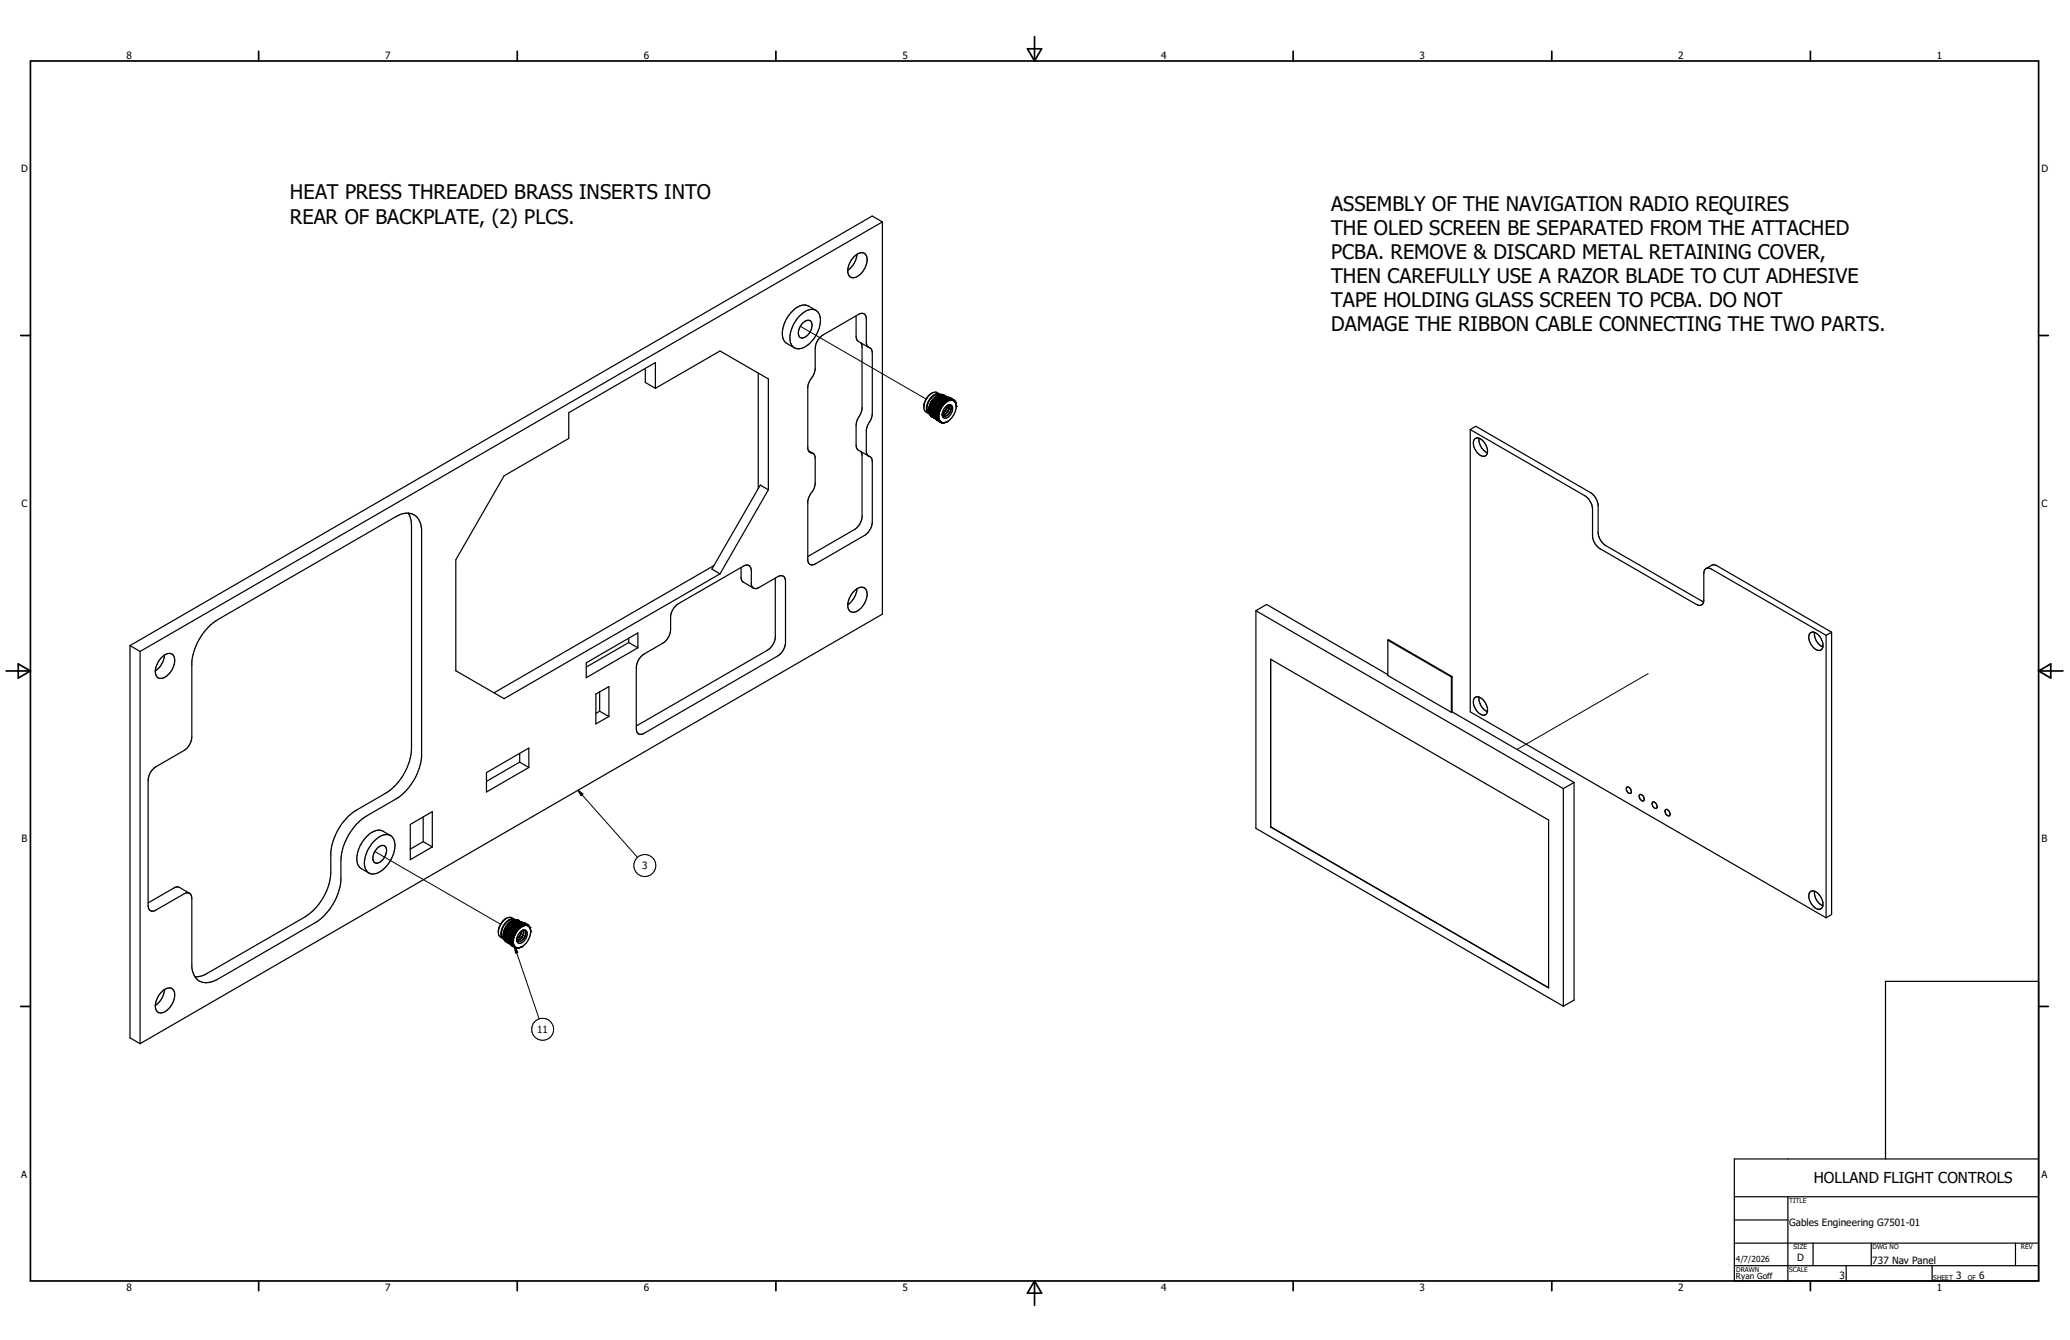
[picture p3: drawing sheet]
<svg xmlns="http://www.w3.org/2000/svg" width="432mm" height="279mm" viewBox="0 0 432 279" stroke-linecap="round" stroke-linejoin="round" font-family="sans-serif">
<defs><g id="words">
<g font-size="4.2">
<text x="60.5" y="41.6">HEAT PRESS THREADED BRASS INSERTS INTO</text>
<text x="60.5" y="46.6">REAR OF BACKPLATE, (2) PLCS.</text>
<text x="277.7" y="43.9">ASSEMBLY OF THE NAVIGATION RADIO REQUIRES</text>
<text x="277.7" y="48.9">THE OLED SCREEN BE SEPARATED FROM THE ATTACHED</text>
<text x="277.7" y="54">PCBA. REMOVE &amp; DISCARD METAL RETAINING COVER,</text>
<text x="277.7" y="59">THEN CAREFULLY USE A RAZOR BLADE TO CUT ADHESIVE</text>
<text x="277.7" y="64">TAPE HOLDING GLASS SCREEN TO PCBA. DO NOT</text>
<text x="277.7" y="69">DAMAGE THE RIBBON CABLE CONNECTING THE TWO PARTS.</text>
</g>
<text font-size="3.1" x="378.3" y="246.7">HOLLAND FLIGHT CONTROLS</text>
<g font-size="2.1">
<text x="26.4" y="12.2">8</text>
<text x="80.3" y="12.2">7</text>
<text x="134.3" y="12.2">6</text>
<text x="188.3" y="12.2">5</text>
<text x="242.2" y="12.2">4</text>
<text x="296.1" y="12.2">3</text>
<text x="350.1" y="12.2">2</text>
<text x="404" y="12.2">1</text>
<text x="4.4" y="35.8">D</text>
<text x="425.8" y="35.8">D</text>
<text x="4.5" y="105.7">C</text>
<text x="425.9" y="105.7">C</text>
<text x="4.5" y="175.6">B</text>
<text x="425.9" y="175.6">B</text>
<text x="133.9" y="181.2">3</text>
<text x="112.1" y="215.4">11</text>
<text x="4.4" y="245.6">A</text>
<text x="425.9" y="245.6">A</text>
<text x="373.2" y="255.7">Gables Engineering G7501-01</text>
<text x="374.9" y="262.9">D</text>
<text x="390.6" y="263.6">737 Nav Panel</text>
<text x="26.4" y="269.1">8</text>
<text x="80.3" y="269.1">7</text>
<text x="134.3" y="269.1">6</text>
<text x="188.3" y="269.1">5</text>
<text x="242.2" y="269.1">4</text>
<text x="296.1" y="269.1">3</text>
<text x="350.1" y="269.1">2</text>
<text x="383.7" y="266.8">3</text>
<text x="404" y="269.1">1</text>
<text x="408.1" y="266.8">3</text>
<text x="412.9" y="266.8">6</text>
</g>
<g font-size="1.7">
<text x="362.1" y="263.2">4/7/2026</text>
<text x="362.1" y="266.7">Ryan Goff</text>
</g>
<g font-size="1.4">
<text x="373.2" y="250.8">TITLE</text>
<text x="374.2" y="260.5">SIZE</text>
<text x="390.6" y="260.5">DWG NO</text>
<text x="421.6" y="260.4">REV</text>
<text x="362.2" y="265.1">DRAWN</text>
<text x="373.2" y="265.2">SCALE</text>
<text x="403.3" y="266.8">SHEET</text>
<text x="410.5" y="266.8">OF</text>
</g>
</g></defs>
<g fill="none" stroke="#000" stroke-width=".21">
<path d="M167 68l26.2 15.2M343.8 140.5l-27.3 15.8M78.2 177.6l26.2 15.1M120.6 164.8l12.4 14M120.6 164.8l1 .7-.4 .4zM107.4 197.4l5.1 15M107.4 197.4l.6 1.2-.5 .1z"/>
<circle cx="134.5" cy="180.5" r="2.29"/>
<circle cx="113.2" cy="214.6" r="2.29"/>
</g>
<g fill="none" stroke="#000" stroke-width=".25">
<path d="M178.1 53.6a1.76 1.76 0 0 1 2.4-.6 3.5 3.5 0 0 1-1.2 4.3 1.44 1.44 0 0 1-2.2 .1 3.8 3.8 0 0 1 1-3.8zM178.8 53a4.5 4.5 0 0 1-1.9 3.3M184.1 46.3v81.8l-154.9 89.5M184.1 46.3l-154.9 89.5M184.1 46.3l-2.2-1.3-154.8 89.6M134.6 76.8v2.9l2.1 1.3M158.2 77.8v24.1M166.8 65.9a3.1 3.1 0 0 1 3.3-1.2 2.75 2.75 0 0 1 .9 3.4 6.1 6.1 0 0 1-4.2 4.6 2.05 2.05 0 0 1-2-2.7 7.4 7.4 0 0 1 2-4.1zM167.6 67.2a1 1 0 0 1 1.4-.3 1 1 0 0 1 .3 1.3 2.32 2.32 0 0 1-2.3 2.2 2.06 2.06 0 0 1 .3-2.9zM170.2 64.7l-1.6-.9a3.2 3.2 0 0 0-3.5 1.3 6.1 6.1 0 0 0-1.7 5.7l.7 .8 1.6 .9M178.6 65.8l.1 4.9 .4 .5 2.1 1.2M179.5 71.5l.3 .7v13l-.1 .7-.9 1.6-.2 .7v4.6l.3 1 2.3 1.3"/>
<path d="M181.2 72.4l-.3-.3-.2-.5v-5.3a.97 .97 0 0 0-.6-.9 .97 .97 0 0 0-1 .2l-7.8 4.5a3.6 3.6 0 0 0-1.2 2.5v4.4l-.4 1.2-1 1.8-.2 .7v12.8l.2 .5M181.2 72.4l.5 .3 .3 .7v13l-.2 .7-.7 1.4-.4 1.2v4.5a1.17 1.17 0 0 0 .9 1.1l.4 .8-.1 13.4a3.7 3.7 0 0 1-1.4 2l-10.4 6.1a.96 .96 0 0 1-1 .1 .96 .96 0 0 1-.6-.9v-12.2l.4-1.2 1-1.8 .2-.7v-5.5l-.4-.8-1-.6M136.7 81v-5.4l-18.1 10.5v5.3l-13.4 7.8-10.1 17.5v23.2l10.1 5.8 45-26M136.7 81l13.5-7.8 10.1 5.8v23.1M168.7 94l.4 .4 .5 .1M179.5 94.1l.3 .8v12.9l-.3 1.2-1.1 1.3-9.9 5.7M192.7 84.3a1.5 1.5 0 0 0 1 2M192.8 84.1l-.1 .5M193 83.7l-.2 .5M193.5 82.8l-.6 1.1M193.7 86.3h.2M193.8 85.3h.1"/>
<path d="M193.8 85.8v.4M193.8 85.8l1 1.2M193.8 85.3v.1M193.8 85.3l.1 .2M193.8 86.2h.1M193.8 86.2l1.2 1.1M193.8 84.8v.5M193.8 84.8h.1M193.8 84.8l.2 .4M193.9 84.8v.2M193.9 85.5l.3 .6M193.9 85.5l.1 .2"/>
<path d="M193.9 86.2v.3M193.9 84.8h.1M193.9 86.5l.5 .4M193.9 85l.3 .6M194 84.4l-.1 .4M194 84.4l.2 .7M194 84.3v.1M194 84.3l.2 .6M194.1 85.8l.1 .2M194.1 82.2l-.6 .6M194.1 86.6v.1M194.1 86.7h.1"/>
<path d="M194.1 86.7l.6 .4M194.1 84.7l.1 .2M194.2 85.6l.1 .2M194.2 86l.5 .7M194.2 86.1l.3 .4M194.2 86.7l.7 .5M194.2 84.9l.1 .2M194.2 83.9l-.1 .4M194.2 83.9l.5 1.7M194.2 85.1l.4 .7M194.3 85.1l.3 .8M194.3 85.8l.2 .3"/>
<path d="M194.3 85.8l.2 .4M194.3 83.8h.1M194.3 83.8l-.1 .1M194.3 83.8l.4 1.6M194.4 82l-.9 .8M194.4 82l.7-.2 1 .4M194.4 86.9l.5 .3M194.4 82h-.1M194.5 86.1l.1 .2M194.5 83.5l-.2 .3M194.5 83.5l.3 1.6M194.5 86.9v.1"/>
<path d="M194.5 86.6l.2 .1M194.6 85.9h.1M194.6 86.3h.1M194.6 85.9v.4M194.6 86.3l.1 .1v.3M194.6 83.4l-.1 .1M194.6 83.4l.1 1.1M194.7 86.7h.1M194.7 86.7l.1 .1v.2M194.7 85.4h.1M194.7 85.4v.2M194.7 84.3l.1 .6"/>
<path d="M194.7 85.6l-.1 .3M194.8 83.1l-.2 .3M194.8 83.1l.2 1.6M194.8 87h.2v.3M194.8 84.9v.2M194.8 85.1l-.1 .3M194.9 87.2h.1M194.9 87.2l.3 .2M194.9 86.4h.1M194.9 86.4l.1 .1M194.9 83h.1M194.9 85.9h.1"/>
<path d="M194.9 83l-.1 .1M194.9 83l.1 .5M194.9 86.8h.1M194.9 86.8l.2 .1M194.9 85.9l.1 .2M195 83.5l.1 .9M195 83.5v.2M195 86.8l.1 .1M195 86.5l-.1 .3M195 87.2h.1M195 84.7l-.2 .2M195 87.2h.2"/>
<path d="M195 86.1l-.1 .3M195.1 85.4h.1M195.1 84.4l-.1 .3M195.1 85.4v.3M195.1 86.7l-.2 .1M195.1 86.9l-.1 .3M195.1 85.7l-.2 .2M195.1 82.8l-.2 .2M195.1 82.8l.2 1.4M195.2 87.5h.1M195.2 87.2l-.2 .1M195.2 87.2v.3"/>
<path d="M195.2 85h.1M195.2 85.2l-.1 .2M195.2 85v.2M195.3 84.2l-.2 .2M195.3 82.6l-1 1a3.6 3.6 0 0 0-.5 2.2M195.3 82.7h.1M195.3 82.7l-.2 .1M195.3 82.7l.1 1.2M195.3 83.4v.2M195.3 84v.2M195.3 83.8v.2M195.4 83.9l-.1 .1"/>
<path d="M195.4 87.4v.3M195.4 87.4l-.1 .1M195.4 87.7h.1M195.4 86.4l-.3 .3M195.4 84.8l-.2 .2M195.5 86.4l-.4 .3M195.5 84.5h.1M195.5 82.5l-.2 .2M195.5 84.5l-.1 .3M195.5 82.5l.1 1.3M195.5 82.5l-.2 .1M195.6 83.8l-.2 .1"/>
<path d="M195.6 85.2l-.5 .2M195.6 86.8h.1M195.6 86.8h.2M195.6 86.8l-.6 .4M195.6 85.1l-.3 .2M195.6 86.3h.1M195.6 87.2h.1M195.6 87.2l-.4 .3M195.6 86.3l-.1 .1M195.6 87.2h.3M195.6 86.3l.3 .1M195.6 87.7h-.1"/>
<path d="M195.7 87.7v.1M195.7 83.6l-.1 .2M195.7 82.4l-.2 .1M195.7 82.4v1.2M195.7 83.5v.1M195.7 84.3l-.2 .2M195.7 87.6h.3M195.7 87.6l-.2 .1M195.8 85.8h.1M195.8 85.8l-.9 .6M195.8 85.8l.2 .2M195.8 84h.1"/>
<path d="M195.8 84l-.1 .3M195.8 82.4h-.1M195.8 86.8l-.2 .4M195.8 86.8l-.6 .4M195.8 82.4l.1 1.1M195.9 86.4v.8M195.9 86.4l-.3 .4M195.9 87.2l.1 .4M195.9 87.2l-.2 .4M195.9 86.4l-.8 .5M195.9 87.2l-.5 .2M195.9 83.5h-.2"/>
<path d="M195.9 85.3l-1 .6M195.9 85.3l.2 .2M196 82.3a2.27 2.27 0 0 0-2.4 1.8 1.63 1.63 0 0 0 .2 2M196 87.6l.1 .2M196 87.6l-.1 .3M196 86l-.1 .4M196 86l-.4 .3M196 86l-1 .5M196 87.6l-.4 .1M196 87.8l.1 .2M196 83.9l-.2 .1M196 83.2h.1"/>
<path d="M196 82.3l-.2 .1M196 82.3h.2M196 83.2l-.1 .3M196 82.3v.9M196.1 88.1h.1M196.1 83.6v.1M196.1 87.8l-.2 .1M196.1 85.5l-.1 .5M196.1 85.5l-.3 .3M196.1 83.7l-.1 .2M196.1 85.5l-1.1 .6M196.1 87.8l.3 .2"/>
<path d="M196.1 87.8v.3M196.2 84.9l-.6 .3M196.2 82.3v.9M196.2 84.9l.2 .2M196.2 82.3a1.45 1.45 0 0 0-2 .6l-.3 .4a2.27 2.27 0 0 0-.2 3M196.2 83.2h-.2M196.3 83.6h-.2M196.4 85.1l-.5 .2M196.4 85.1l-.3 .4M196.4 85.1l-1.3 .6M196.4 88v.2M196.4 88l-.3 .1"/>
<path d="M196.4 88.2h.1M196.4 82.2l.1 .1M196.4 82.2l-.2 .1M196.4 88.2h.3M196.4 82.2v.7M196.4 82.9h.1M196.4 82.9l.2 .1M196.4 82.9l-.2 .3M196.5 83.3h.1M196.5 83.3l-.2 .3M196.5 84.4h.1M196.5 82.3l.1 .7"/>
<path d="M196.5 84.4l-1.3 .6M196.5 84.4l.1 .3M196.6 86.4v.1M196.6 86.3l.3 .4M196.6 86.5l.1 .4M196.6 86.6l.1 .3M196.6 86.2v.4M196.6 84.7l-.4 .2M196.6 84.7l-.2 .4M196.6 86.5h.2M196.6 86.5h.1M196.6 84.7l-1.4 .5"/>
<path d="M196.7 83.5l-.4 .1M196.7 82.3h.1M196.7 88.2h.1M196.7 82.3h-.2M196.8 82.3v.1M196.8 82.4v.1M196.8 82.5h.1M196.8 82.8h.1M196.8 82.8l.2 .1M196.8 82.8l-.2 .2M196.8 82.5v.3M196.8 82.4l.2 .5"/>
<path d="M196.8 82.5h.3M196.8 84l-1.3 .5M196.8 84l.1 .3M196.9 86.7h.1M196.9 83.1l1.4 .1M196.9 83.1h.1M196.9 83.1l-.2 .2M196.9 84.3l-.3 .4M196.9 84.3l-.4 .1M196.9 84.3l-1.5 .5M197 86.4l-.2 .1M197 83.7l-1 .2"/>
<path d="M197.1 82.5l.1 .1M197.1 82.5l.1 .2M197.2 82.7h.1M197.2 82.7l-.2 .2M197.2 82.7l.1 .1M197.2 82.6v.1M197.2 82.9a3.1 3.1 0 0 0-2.3 3.9M197.2 82.7h.3M197.2 83.7h.1M197.2 83.7l-1.4 .3M197.2 83.7l-.3 .1M197.2 83.7l.1 .2"/>
<path d="M197.2 83.7h.4M197.2 83.5l-1.1 .2M197.2 83.5h-.3M197.2 86.3l-.2 .1M197.2 82.9h.1M197.2 82.9l-.1 .2M197.2 82.9l1.4 .4M197.3 83.9l-.5 .1M197.3 83.9l-.4 .4M197.3 83.9l-1.6 .4M197.4 86.2l-.2 .1M197.4 86.1v.1"/>
<path d="M197.5 88h.1M197.5 88l-.8 .2M197.5 82.7h.1M197.5 86l-.1 .1M197.5 82.7v.2M197.5 82.7l-.2 .1M197.5 84.6l-.3 1-.6 .6M197.5 84.6v.5l-.2 .5-.7 .6M197.6 83.5h-.4M197.6 83.5h.1M197.6 83.5v.2M197.6 84.6h.2"/>
<path d="M197.6 82.8h.1M197.6 84.6l-.7 .7-.3 .9M197.6 82.8l1.3 .6M197.6 83.5h.4M197.6 82.8l-.1 .1M197.6 87.9h.1M197.6 87.9a1.3 1.3 0 0 1-1.2 .1M197.6 87.9l-.1 .1M197.6 83.7l-.3 .2M197.7 85.8l-.2 .2M197.7 84.5l.6 .1 .1 .7M197.7 84.5l-.1 .1"/>
<path d="M197.7 84.5a.64 .64 0 0 1 1 .4 1.9 1.9 0 0 1-1.8 2.2l-.2-.2M197.8 86.4l-.5 .3h-.4M197.8 84.6h.1M197.8 84.6l.2 .2-.1 .6M197.9 85.5l-.2 .2M197.9 82.8h.1M197.9 85.2l-.4 .8M197.9 82.9l.9 .4M197.9 82.8l.4 .2M197.9 82.8l.3 .2M197.9 82.8v.1M198 83.3h.1"/>
<path d="M198 83.3h-1.5M198 83.3v.2M198 83.3l.3 .2M198 84.8l-.1 .7-.7 .8M198 83.5l-.4 .2M198.2 83h.1M198.2 83l.3 .1M198.3 83l.2 .1M198.3 83.2h.1M198.3 83.2v.3M198.3 85.6l-.3 .6M198.3 83.5h.3"/>
<path d="M198.3 83.5h-.3M198.3 83.2l.3 .3M198.4 85.3l-.1 .3M198.4 85.4l-.8 1.2M198.4 85.2v.1M198.5 83.1h.1M198.5 83.1l.2 .1M198.6 83.3h.1M198.6 83.5l.3 .1M198.6 83.3l.3 .3M198.6 83.3v.2M198.8 83.3h.1"/>
<path d="M198.9 83.4l.2 .4M198.9 83.4v.2M198.9 83.6l.2 .2M199 83.5l.2 .1M199.1 83.8l.2 .2M199.2 83.6h.1M199.2 83.6l-.1 .2M199.2 83.6l.1 .4M199.2 83.8l.1 .1M199.3 83.9h.1M199.3 83.9v.1M199.3 84l.1 .3"/>
<path d="M199.3 83.9l.1 .4M199.4 84.2h.1M199.4 84.2v.1M199.4 84.3l.1 .3M199.4 84.3a3.9 3.9 0 0 1-1.8 3.6M199.5 84.7h.1M306.7 89.6l1.2-.7 23.9 13.8a3.6 3.6 0 0 1 1.6 2.8v5.7a3.6 3.6 0 0 0 1.5 2.6l20.5 11.7M306.7 89.6l24.3 14 .7 1 .5 1.1 .1 6.6 .5 1.1 .6 .8 20.4 11.8a.94 .94 0 0 0 1.1 .2 .94 .94 0 0 0 .5-.9v-5.7l.2-.7 .3-.4M306.7 89.6v58.8l74.2 43M307.6 91.6a1.35 1.35 0 0 1 2 .6 2.34 2.34 0 0 1 .4 2.8 1.48 1.48 0 0 1-2-.9 2.34 2.34 0 0 1-.4-2.5zM308.5 91.4a3.1 3.1 0 0 0 1.8 3M85.2 107a3.2 3.2 0 0 1 2.7 3.4v47.3a12.1 12.1 0 0 1-5.3 8.9l-6.1 3.5a12 12 0 0 0-5.4 9.4v4a12 12 0 0 1-5.4 8.9l-20.3 11.8a3.3 3.3 0 0 1-4.7-.5"/>
<path d="M85.2 107a4.7 4.7 0 0 0-2.6 .7l-37.2 21.5a10.8 10.8 0 0 0-3.9 4.3 11.7 11.7 0 0 0-1.5 4.7v15.7a3.5 3.5 0 0 1-1.6 2.6l-6.1 3.5-.8 .9-.5 1.1-.1 26.8a.98 .98 0 0 0 .5 1.1 .98 .98 0 0 0 1.1-.1l6.1-3.5 .5-.2 .4 .2M85.2 107l.5 1.2 .1 1.4v46.4a12.1 12.1 0 0 1-5.3 9.4l-6.1 3.5a11.9 11.9 0 0 0-5.4 8.9v4a12.1 12.1 0 0 1-5.4 9.4l-20.3 11.7a4.6 4.6 0 0 1-2.6 .8M148.9 117.9l-45.9 26.6M154.6 118.3v2.2l.1 .6 2.5 1.5M160.3 102.1l-10.1 17.6M160.3 102.1l-1.7-1-10.1 17.6 1.7 1M355.9 118.5l1.3-.7 .8 .1 24.1 13.9M355.9 118.5l.4-.1 .5 .2 24.1 13.9M27.1 134.6v81.8l2.1 1.2M27.1 134.6l2.1 1.2M29.2 135.8v81.8M33.7 137.1a1.77 1.77 0 0 1 2.4-.6 3.5 3.5 0 0 1-1.2 4.4 1.44 1.44 0 0 1-2.3 0 3.6 3.6 0 0 1 1.1-3.8z"/>
<path d="M34.3 136.6v.5a4.5 4.5 0 0 1-1.3 2.3l-.6 .5M122.3 138.2l10.8-6.2v3.1l-10.8 6.2zM131.2 133.1v.9M131.2 134l1.9 1.1M131.2 134l-8.9 5.1M141 126.3l14.1-8.3a1 1 0 0 1 1.1-.1 1 1 0 0 1 .5 1.1v2.8a.95 .95 0 0 0 .6 .9 .95 .95 0 0 0 1-.2l3.9-2.3a.98 .98 0 0 1 1.1-.1 .98 .98 0 0 1 .6 .9l-.1 13.4a3.7 3.7 0 0 1-1.6 2.4l-27.8 16.1a.99 .99 0 0 1-1.2 .1 .99 .99 0 0 1-.5-1l.1-13.5a3.5 3.5 0 0 1 1.6-2.1l3.9-2.3a3.6 3.6 0 0 0 1.6-2.8v-3l.4-1.2zM161.7 120.5v12.5l-.2 .9a3.5 3.5 0 0 1-1.4 1.7l-27.4 15.8M178.1 123.3a1.76 1.76 0 0 1 2.4-.6 3.5 3.5 0 0 1-1.2 4.4 1.44 1.44 0 0 1-2.2 0 3.8 3.8 0 0 1 1-3.8zM178.8 122.8a4.5 4.5 0 0 1-1.9 3.3M262 127.3l2.2-1.3 25.3 14.7M262 127.3l64.1 37.1M262 127.3v45.4l64.1 37.1"/>
<path d="M265.1 137.5l57.9 33.5v35l-57.9-33.6zM289.5 133.5v7.3l13.3 7.7M289.5 133.5l.2-.1 13.2 7.7M289.5 133.5l13.3 7.6M377.6 132a1.25 1.25 0 0 1 1.8 .5l.2 .2a2.52 2.52 0 0 1 .5 2.6 1.27 1.27 0 0 1-2-.5l-.2-.2a2.32 2.32 0 0 1-.3-2.6zM378.5 131.9a3 3 0 0 0 1.7 3M380.9 132.5v58.9M382.1 131.8v58.9l-1.2 .7M382.1 131.8l-1.2 .7M108.4 157.1v1.8M108.4 158.9l1.9 1.1M108.4 158.9l-6.9 4"/>
<path d="M124.3 144.7l2.7-1.5v6.2l-2.7 1.5zM125.1 144.3v4M125.1 148.3l1.9 1.1M125.1 148.3l-.8 .4M302.8 141.1v7.4M302.9 148.4l25.4 14.8M302.9 148.4l-.1 .1M302.9 141.1h-.1M302.9 141.1v7.3M307.6 145.5a1.39 1.39 0 0 1 2 .7 2.33 2.33 0 0 1 .4 2.7 1.8 1.8 0 0 1-2.3-1.2 2.11 2.11 0 0 1-.1-2.2zM308.5 145.3a3 3 0 0 0 1.8 3.1M78 175.4l.2-.2a2.63 2.63 0 0 1 3.5-.8 3.5 3.5 0 0 1 .4 3.5 6.1 6.1 0 0 1-4.1 4.3 2.05 2.05 0 0 1-2-2.7 7.4 7.4 0 0 1 2-4.1z"/>
<path d="M78.5 177a1.45 1.45 0 0 1 1.8-.6 2.33 2.33 0 0 1-.6 3 1.05 1.05 0 0 1-.9 .6 1.05 1.05 0 0 1-1-.7 3 3 0 0 1 .7-2.3zM81.4 174.2l-1.5-.9a3.2 3.2 0 0 0-3.6 1.3 5.8 5.8 0 0 0-1.5 5.9l.6 .6 1.6 .9M85.6 171.9l4.6-2.7v7.4l-4.6 2.7zM88.3 170.3v5.2M88.3 175.5l1.9 1.1M88.3 175.5l-2.7 1.5M101.5 161.1l8.8-5.1v4l-8.8 5.1zM265.1 172.4h.1M326.1 164.4v45.4M328.3 163.2l-2.2 1.2M328.3 163.2v45.3l-2.2 1.3M339.4 164.1a.8 .8 0 0 1 .8 .5 .8 .8 0 0 1-.2 .8 .9 .9 0 0 1-.6-1.3z"/>
<path d="M342 165.7a.8 .8 0 0 1 .8 .4 .8 .8 0 0 1 0 .9l-.4-.1a1.02 1.02 0 0 1-.4-1.2zM344.8 167.2a.84 .84 0 0 1 .7 .5 .84 .84 0 0 1 0 .9l-.2-.1a.94 .94 0 0 1-.5-1.3zM347.5 168.8a.82 .82 0 0 1 .7 .4 .82 .82 0 0 1-.1 .9l-.4-.1-.2-.3a.67 .67 0 0 1 0-.9zM39.5 186.3l.4 .4 .1 .6v14.5l.3 1 .4 .9M39.5 186.3l-2.1-1.3h-.8l-5.7 3.3M104 193.6a1.52 1.52 0 0 0 1 2.1M104.3 192.9l-.3 1.2M104.3 193l-.2 .4M104.7 192.3l-.4 .7M105 194.8h.1M105 195.3l.1 .4M105 195.3l1 1.2"/>
<path d="M105 194.8l.1 .1M105 194.8l.1 .2M105.1 195.7h.1M105.1 195.7l1 1M105.1 194.3l.2 .6M105.1 194.3l-.1 .5M105.1 194.3h.1M105.1 194.3l.1 .2M105.1 195l.4 .7M105.1 195l.1 .2M105.1 195.7l.1 .3M105.2 194.5l.1 .4"/>
<path d="M105.2 194.5l.1 .2M105.2 196l.4 .4M105.2 193.9l-.1 .4M105.2 193.9l.3 .7M105.3 193.8l-.1 .1M105.3 193.8l.1 .6M105.3 195.4l.2 .3M105.3 191.7l-.6 .6M105.3 194.9l.3 .6M105.3 196.1l.1 .1M105.4 196.2h.1M105.4 196.2l.5 .4"/>
<path d="M105.4 194.2l.1 .4M105.4 196.2l.7 .5M105.5 193.4l-.2 .4M105.5 193.4l.5 1.7M105.5 194.6l.3 .7M105.5 195.7l.1 .2M105.5 194.6l.3 .8M105.5 193.3h.1M105.5 193.3v.1M105.5 193.3l.4 1.6M105.6 191.5l-.9 .8M105.6 191.5l-.2 .1"/>
<path d="M105.6 191.5l.7-.2 1 .4M105.6 195.5l.2 .3M105.6 195.5l.1 .2M105.6 196.4l.5 .3M105.6 195.9l.3 .3M105.7 195.6l.1 .2M105.7 193l-.2 .3M105.7 196.5h.1M105.7 193l.4 1.6M105.8 195.4h.1M105.8 195.8h.1M105.8 195.4v.4"/>
<path d="M105.8 195.8l.1 .4M105.8 192.9l-.1 .1M105.8 192.9l.3 1.5M105.9 196.2h.1M105.9 196.2l.1 .1v.2M105.9 194.9h.1M105.9 194.9l.1 .2M105.9 193.8l.1 .2M106 195.1l-.2 .3M106 196.5h.1M106 192.6l-.2 .3M106 192.6l.3 1.6"/>
<path d="M106 196.5l.2 .1 .1 .2M106.1 194.4v.2M106.1 194.6l-.2 .3M106.1 196.7h.1M106.1 196.7l.4 .2M106.1 196.7l.2 .1M106.1 195.9h.1M106.1 195.9l.1 .1M106.2 195.4h.1M106.2 192.5l-.2 .1M106.2 192.5v.5M106.2 196.3h.1"/>
<path d="M106.2 196.3l.1 .1M106.2 195.4l.1 .2M106.2 193v.2M106.2 193l.1 .9M106.2 196.3l.1 .2M106.2 196v.3M106.3 196.7h.1M106.3 194.2l-.2 .2M106.3 196.7h.2M106.3 195.6l-.2 .3M106.3 195h.1M106.3 193.9v.3"/>
<path d="M106.3 195l.1 .2M106.3 196.2l-.1 .1M106.3 196.4v.3M106.4 196.2l-.2 .1M106.4 195.2l-.2 .2M106.4 192.3l-.2 .2M106.4 192.3l.1 1.4M106.4 197h.1M106.5 196.7l-.2 .1M106.5 196.7l-.1 .3M106.5 194.7l-.2 .3M106.5 193.7l-.2 .2"/>
<path d="M106.5 192.2l-.9 .9a3.6 3.6 0 0 0-.6 2.2M106.6 192.2h.1M106.6 192.2l-.2 .1M106.6 192.2v1.3M106.6 192.9v.2M106.6 193.3v.1M106.6 193.5l-.1 .2M106.6 193.4v.1M106.6 196.9l.1 .3M106.7 196.9l-.1 .1M106.7 197.2h.1M106.7 195.9l-.4 .3"/>
<path d="M106.7 194.3l-.2 .1v.3M106.7 195.9l-.3 .3M106.7 194h.1M106.7 192.1l-.1 .1M106.7 194v.3M106.7 192.1l.1 1.2M106.7 192.1l-.2 .1M106.8 197.2h.1M106.8 193.3l-.2 .1M106.9 196.3h.1M106.9 196.3h.2M106.9 196.3l-.6 .4"/>
<path d="M106.9 194.6l-.3 .2M106.9 195.8h.1M106.9 196.7h.1M106.9 195.8l-.2 .1M106.9 196.7l-.4 .3M106.9 196.7h.2M106.9 195.8l.2 .1M106.9 197.2l.1 .1M106.9 193.1l-.1 .2M106.9 191.9h.1M106.9 191.9l-.2 .2M106.9 191.9v1.2"/>
<path d="M106.9 193.8l-.2 .2M107 197.1l-.3 .1M107 195.3h.1M107 195.3l-.9 .6M107 195.3l.2 .2M107 193.6h.1M107 193.6l-.1 .2M107.1 196.3l-.2 .4M107.1 191.9h-.2M107.1 191.9v1.1M107.1 196.3l-.6 .4M107.1 195.9v.8"/>
<path d="M107.1 195.9l-.2 .4M107.1 196.7l-.1 .4h.2M107.1 196.7l.1 .4M107.1 195.9l-.8 .5M107.1 196.7l-.4 .2M107.1 197.1h.1M107.1 193l-.2 .1M107.2 194.8l-1 .6M107.2 194.8l.2 .2M107.2 191.8a2.07 2.07 0 0 0-2.3 1.6 1.78 1.78 0 0 0 .1 2.2M107.2 191.8l-.1 .1M107.2 197.1l-.1 .3 .3-.1"/>
<path d="M107.2 197.1l.2 .2M107.2 195.5l-.1 .4M107.2 195.5l-.3 .3M107.2 197.1l-.3 .1M107.2 195.5l-1 .5M107.2 197.3l.1 .2M107.2 193.4l-.2 .2M107.3 192.7h.1M107.3 191.8h-.1M107.3 191.8h.1M107.3 192.7l-.2 .3M107.3 191.8v.9"/>
<path d="M107.4 197.6h.1M107.4 193.1h.1M107.4 197.6l.2-.1v.2M107.4 197.3l-.4 .1M107.4 195l-.2 .5M107.4 195l-.4 .3M107.4 193.1l-.2 .3M107.4 195l-1.1 .6M107.4 197.3l.5 .3M107.4 197.3v.3M107.4 194.4l-1.1 .6M107.4 191.8l.1 .9"/>
<path d="M107.4 194.4l.2 .2M107.5 191.8a1.55 1.55 0 0 0-2.2 .8 2.33 2.33 0 0 0-.3 3.2h.1M107.5 192.7h-.2M107.6 193.1h-.2M107.6 194.6l-.4 .2M107.6 194.6l-.2 .4M107.6 194.6l-1.2 .6M107.6 197.5v.2M107.6 197.7h.1M107.6 191.7l.1 .1M107.6 191.7l-.2 .1M107.6 191.7l.1 .8"/>
<path d="M107.7 192.5h.1M107.7 192.5l-.2 .2M107.7 192.8h.1M107.7 192.8l-.1 .3M107.7 193.9h.1M107.7 191.8l.1 .7M107.7 193.9l-1.2 .6M107.7 193.9l.2 .2M107.8 195.9v.1M107.8 195.9v.2M107.8 195.8l.1 .6M107.8 195.8v.1"/>
<path d="M107.8 196.1l.1 .1M107.8 195.9l.1 .1M107.8 196.2l.1 .2M107.9 194.1l-.5 .3M107.9 194.1l-.3 .5M107.9 195.9v.1M107.9 196h.1M107.9 194.1l-1.4 .6M107.9 196l.2 .2M107.9 197.6l.1 .1M107.9 197.6l-.3 .1M107.9 193l-.3 .1"/>
<path d="M107.9 195.6h-.1M107.9 195.6l-.1 .1M108 191.8h.1M108 197.7h.1M108 191.8h-.3M108 193.9h-.3M108 193.8l-1.3 .5M108 191.8v.3M108 191.8l.1 .1M108 191.9l.1 .1M108.1 192.3h.1M108.1 192.3l.1 .1"/>
<path d="M108.1 192.3l-.3 .2M108.1 192v.3M108.1 191.9l.1 .5M108.1 192l.3 .1M108.1 193.6l-1.4 .4M108.1 193.6h.1M108.1 193.6l.1 .2M108.1 196.2h.1M108.1 192.6l1.5 .1M108.1 192.6h.1M108.1 192.6l-.2 .2M108.1 193.5l-1.2 .3"/>
<path d="M108.2 193.8l-.3 .3M108.2 193.8l-.2 .1M108.2 195.9l-.2 .1M108.2 193.2l-1 .2M108.3 192h.1M108.4 192.1v.1M108.4 192.2h.1M108.4 192.2l-.2 .2M108.4 192.2l.1 .2M108.4 192.5a3.1 3.1 0 0 0-2.2 3.8M108.4 192.2h.3M108.5 193.2h.1"/>
<path d="M108.5 193.2l-1.5 .4M108.5 193.2l-.4 .1M108.5 193.2v.2M108.5 193.2h.4M108.5 193l-1.1 .1M108.5 193h-.4M108.5 192.4h.1M108.5 192.4l-.2 .2M108.5 192.4l1.4 .4M108.5 197.5l-.6 .1M108.5 197.5l-.5 .2M108.5 193.4l-.3 .4"/>
<path d="M108.5 193.4l-.4 .2M108.7 194.7l-.8 .9M108.7 192.2v.1M108.7 195.6l-.5 .3M108.7 192.2h.1M108.7 197.5h.1M108.7 197.5h-.2M108.7 192.3h.1M108.7 194.5v.2M108.7 195.5l-.1 .1M108.7 192.3l.1 .1M108.7 192.3l-.2 .1"/>
<path d="M108.8 194.1l-.1 .4M108.8 194.1l-.1 .8-.8 .7M108.8 193h-.3M108.8 193h.1M108.8 193l.1 .2M108.8 194.1h.3l.1 .6M108.8 192.3h.1M108.8 194.1l.7-.1 .2 .3v.5M108.8 194.1a.69 .69 0 0 1 1.2 .3 2.14 2.14 0 0 1-1.6 2.3l-.5-.3M108.8 194.1l-.7 .9-.3 .9M108.8 192.3l1.4 .6M108.8 193h.4"/>
<path d="M108.8 192.3l-.1 .1M108.9 197.4h.1M108.9 197.4l-.4 .1M108.9 197.4l-.2 .1M108.9 193.2l-.4 .2M108.9 195.3l-.2 .2M109 195.1l-.3 .4M109 195.9l-.4 .3h-.5M109.1 195v.1M109.2 192.4h.1M109.2 194.7l-.2 .5M109.2 192.4l.9 .4"/>
<path d="M109.2 192.4l.4 .1M109.2 192.4l.3 .1M109.2 192.4h-.1M109.2 194.7l-.1 .2M109.2 192.8h.1M109.2 192.8h-1.5M109.2 192.8v.2M109.2 192.8l.4 .2M109.2 194.3a1.54 1.54 0 0 1-1 1.6M109.2 193l-.3 .2M109.5 192.5h.1M109.5 192.5l.2 .1"/>
<path d="M109.6 192.5l.1 .1M109.6 192.7h.1M109.6 192.7v.3M109.6 193h.3M109.6 193h-.4M109.6 192.7l.3 .3M109.7 194.9l-.6 1M109.7 194.7l-.4 .9-.5 .5M109.7 192.6h.1M109.7 192.6l.2 .1M109.9 192.8h.1M109.9 193l.3 .1"/>
<path d="M109.9 192.8l.3 .3M109.9 192.8v.2M110.1 192.8h.1M110.2 192.9l.2 .4M110.2 192.9v.2M110.2 193.1l.2 .2M110.2 193l.2 .1M110.4 193.3l.2 .2M110.4 193.1h.1M110.4 193.1v.2M110.4 193.1l.2 .4M110.5 193.3l.1 .1"/>
<path d="M110.6 193.4h.1M110.6 193.4v.1M110.6 193.5l.1 .4M110.6 193.4l.1 .5M110.6 193.7l.1 .1M110.7 193.8v.1M110.7 193.9v.1M110.7 193.8a3.9 3.9 0 0 1-1.8 3.6M110.7 194.2h.1M377.6 186a1.36 1.36 0 0 1 2 .7 2.34 2.34 0 0 1 .4 2.7 1.32 1.32 0 0 1-1.9-.6 2.39 2.39 0 0 1-.5-2.8zM378.5 185.8a3 3 0 0 0 1.7 3M33.7 206.9a1.77 1.77 0 0 1 2.4-.6 3.4 3.4 0 0 1-1 4.1 1.57 1.57 0 0 1-2.4 .4 3.4 3.4 0 0 1 1-3.9z"/>
<path d="M34.3 206.3v.3a4.7 4.7 0 0 1-1.9 3.1M361.8 254.4h11.2M361.8 259.2h63.5M361.8 249.5h63.5M373 249.5v17.6M378.2 259.2v4.7M390.3 259.2v4.7M393.3 241.7v-37.1h32v62.5h-63.5v-25.4h63.5M420.4 259.2v4.7M361.8 263.9h63.5M385.1 263.9v3.2M403 263.9v3.2"/>
</g>
<g fill="none" stroke="#000" stroke-width=".36">
<path d="M6.3 12.7h419v254.4h-419zM54 10.7v2M107.9 10.7v2M161.9 10.7v2M214.3 10.2h3l-1.5 2.5zM215.8 7.6v5.1M269.7 10.7v2M323.7 10.7v2M377.6 10.7v2M4.3 70h2M425.3 70h2M1.3 139.9h5"/>
<path d="M3.8 138.4l2.5 1.5-2.5 1.5zM425.3 139.9h5M425.3 139.9l2.5-1.5v3zM4.3 209.9h2M425.3 209.9h2M54 267.1v2M107.9 267.1v2M161.9 267.1v2M215.8 267.1v5.1M215.8 267.1l1.5 2.5h-3zM269.7 267.1v2M323.7 267.1v2"/>
<path d="M377.6 267.1v2"/>
</g>
<path d="M120.6 164.8l1 .7-.4 .4zM107.4 197.4l.6 1.2-.5 .1z" fill="#000" stroke="#000" stroke-width=".21"/>
<use href="#words"/>
</svg>
